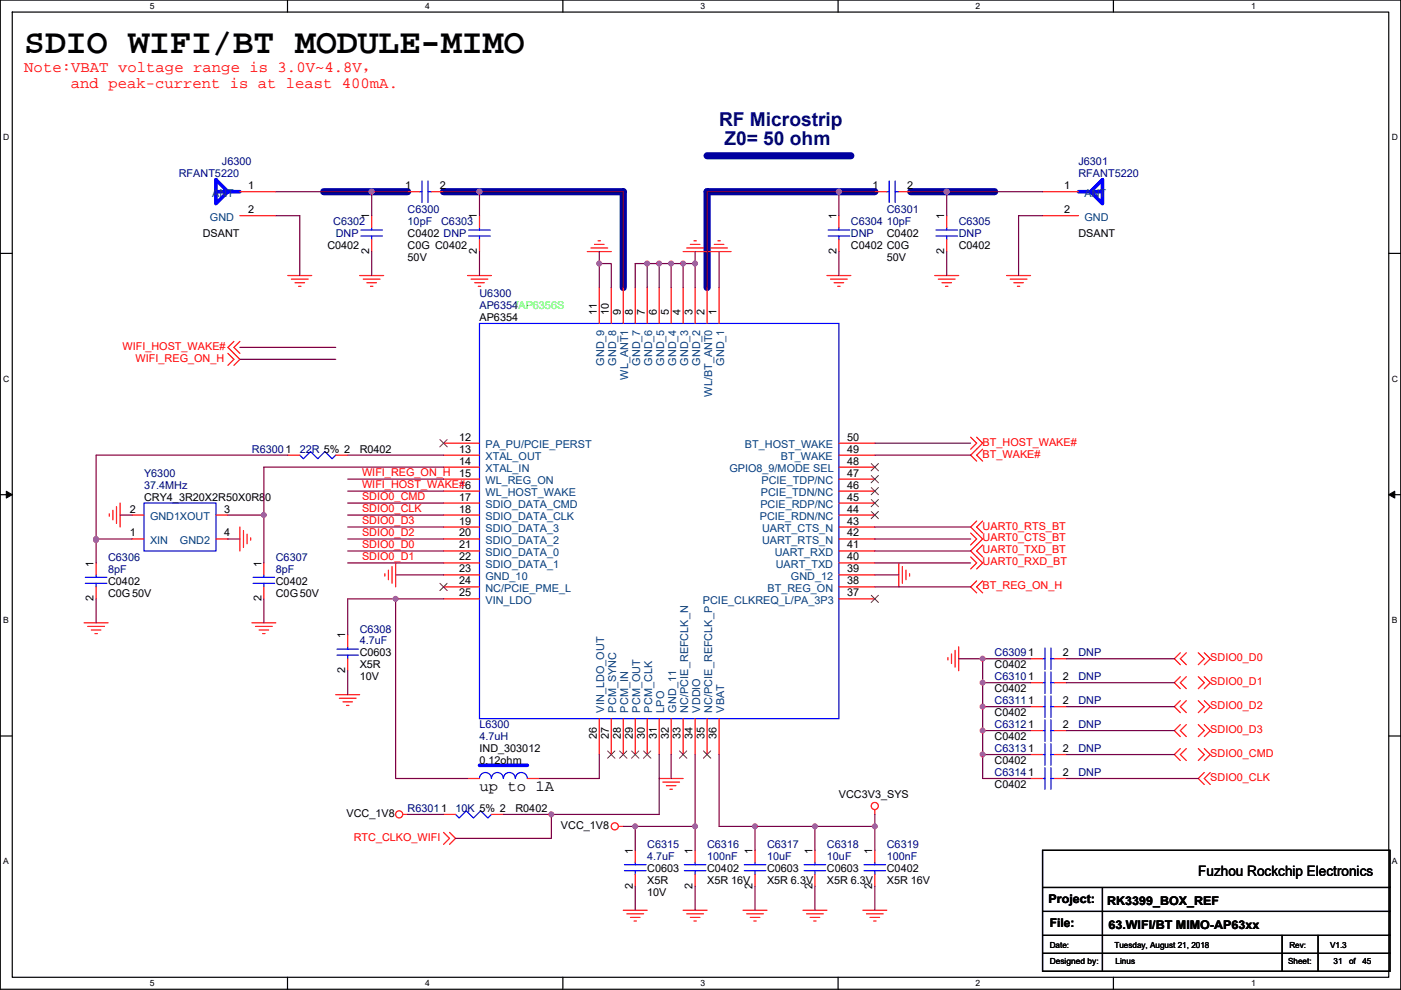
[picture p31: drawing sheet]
<svg xmlns="http://www.w3.org/2000/svg" width="297mm" height="210mm" viewBox="0 0 297 210" stroke-linecap="round" stroke-linejoin="round" font-family="sans-serif">
<defs><g id="words">
<text font-size="7.4" x="5.1" y="11.2">SDIO WIFI/BT MODULE-MIMO</text>
<g font-size="4.1" fill="#000080">
<text x="152.5" y="26.6">RF Microstrip</text>
<text x="153.6" y="30.8">Z0= 50 ohm</text>
</g>
<g font-size="3.3" fill="#f00">
<text x="5.1" y="15.4">Note:VBAT voltage range is 3.0V~4.8V，</text>
<text x="15" y="18.7">and peak-current is at least 400mA.</text>
</g>
<text font-size="3.3" x="101.7" y="167.8">up to 1A</text>
<text font-size="3" x="254.1" y="185.9">Fuzhou Rockchip Electronics</text>
<g font-size="2.5">
<text x="222.3" y="191.6">Project:</text>
<text x="234.8" y="191.9">RK3399_BOX_REF</text>
<text x="222.6" y="196.7">File:</text>
<text x="235" y="197">63.WIFI/BT MIMO-AP63xx</text>
</g>
<g font-size="2.3" fill="#000080">
<text x="47.1" y="35.1">J6300</text>
<text x="228.7" y="35.1">J6301</text>
<text x="37.9" y="37.6">RFANT5220</text>
<text x="228.7" y="37.6">RFANT5220</text>
<text x="70.7" y="47.8">C6302</text>
<text x="86.4" y="45.3">C6300</text>
<text x="86.4" y="47.8">10pF</text>
<text x="93.5" y="47.8">C6303</text>
<text x="180.4" y="47.8">C6304</text>
<text x="188" y="45.3">C6301</text>
<text x="188" y="47.8">10pF</text>
<text x="203.3" y="47.8">C6305</text>
<text x="71.2" y="50.3">DNP</text>
<text x="180.4" y="50.3">DNP</text>
<text x="203.3" y="50.3">DNP</text>
<text x="101.7" y="63">U6300</text>
<text x="101.7" y="65.6">AP6354/AP6356S</text>
<text x="30.5" y="101.1">Y6300</text>
<text x="53.4" y="96.1">R63001</text>
<text x="63.6" y="96.1">22R 5% 2</text>
<text x="30.5" y="103.7">37.4MHz</text>
<text x="22.9" y="118.9">C6306</text>
<text x="58.5" y="118.9">C6307</text>
<text x="22.9" y="121.5">8pF</text>
<text x="58.5" y="121.5">8pF</text>
<text x="76.3" y="134.2">C6308</text>
<text x="76.3" y="136.7">4.7uF</text>
<text x="210.9" y="139.2">C63091</text>
<text x="228.7" y="139.2">DNP</text>
<text x="210.9" y="149.4">C63111</text>
<text x="210.9" y="144.3">C63101</text>
<text x="228.7" y="149.4">DNP</text>
<text x="228.7" y="144.3">DNP</text>
<text x="101.7" y="154.5">L6300</text>
<text x="210.9" y="154.5">C63121</text>
<text x="228.7" y="154.5">DNP</text>
<text x="101.7" y="157">4.7uH</text>
<text x="210.9" y="159.6">C63131</text>
<text x="228.7" y="159.6">DNP</text>
<text x="210.9" y="164.6">C63141</text>
<text x="228.7" y="164.6">DNP</text>
<text x="86.4" y="172.3">R63011</text>
<text x="96.6" y="172.3">10K 5% 2</text>
<text x="137.2" y="179.9">C6315</text>
<text x="149.9" y="179.9">C6316</text>
<text x="162.6" y="179.9">C6317</text>
<text x="175.3" y="179.9">C6318</text>
<text x="188" y="179.9">C6319</text>
<text x="137.2" y="182.4">4.7uF</text>
<text x="149.9" y="182.4">100nF</text>
<text x="162.6" y="182.4">10uF</text>
<text x="175.3" y="182.4">10uF</text>
<text x="188" y="182.4">100nF</text>
</g>
<g font-size="2.3" fill="#004080">
<text x="45" y="41.7">ANT</text>
<text x="229.9" y="41.7">ANT</text>
<text x="44.5" y="46.8">GND</text>
<text x="229.9" y="46.8">GND</text>
<text x="128.1" y="77.6" transform="rotate(-90 128.1 77.6)">GND_9</text>
<text x="130.7" y="77.6" transform="rotate(-90 130.7 77.6)">GND_8</text>
<text x="135.7" y="77.6" transform="rotate(-90 135.7 77.6)">GND_7</text>
<text x="138.3" y="77.6" transform="rotate(-90 138.3 77.6)">GND_6</text>
<text x="140.8" y="77.6" transform="rotate(-90 140.8 77.6)">GND_5</text>
<text x="143.4" y="77.6" transform="rotate(-90 143.4 77.6)">GND_4</text>
<text x="145.9" y="77.6" transform="rotate(-90 145.9 77.6)">GND_3</text>
<text x="148.4" y="77.6" transform="rotate(-90 148.4 77.6)">GND_2</text>
<text x="153.5" y="77.6" transform="rotate(-90 153.5 77.6)">GND_1</text>
<text x="133.2" y="80.5" transform="rotate(-90 133.2 80.5)">WL_ANT1</text>
<text x="151" y="84.1" transform="rotate(-90 151 84.1)">WL/BT_ANT0</text>
<text x="102.9" y="95">PA_PU/PCIE_PERST</text>
<text x="157.9" y="95">BT_HOST_WAKE</text>
<text x="102.9" y="97.6">XTAL_OUT</text>
<text x="102.9" y="100.1">XTAL_IN</text>
<text x="154.6" y="100.1">GPIO8_9/MODE SEL</text>
<text x="165.6" y="97.6">BT_WAKE</text>
<text x="102.9" y="107.7">SDIO_DATA_CMD</text>
<text x="102.9" y="105.2">WL_HOST_WAKE</text>
<text x="102.9" y="102.7">WL_REG_ON</text>
<text x="161.2" y="107.7">PCIE_RDP/NC</text>
<text x="161.3" y="105.2">PCIE_TDN/NC</text>
<text x="161.5" y="102.7">PCIE_TDP/NC</text>
<text x="31.8" y="110.3">GND1XOUT</text>
<text x="102.9" y="110.3">SDIO_DATA_CLK</text>
<text x="102.9" y="112.8">SDIO_DATA_3</text>
<text x="161.1" y="110.3">PCIE_RDN/NC</text>
<text x="161.6" y="112.8">UART_CTS_N</text>
<text x="31.8" y="115.4">XIN</text>
<text x="38.2" y="115.4">GND2</text>
<text x="102.9" y="115.4">SDIO_DATA_2</text>
<text x="102.9" y="117.9">SDIO_DATA_0</text>
<text x="161.6" y="115.4">UART_RTS_N</text>
<text x="164.2" y="117.9">UART_RXD</text>
<text x="102.9" y="120.4">SDIO_DATA_1</text>
<text x="102.9" y="125.5">NC/PCIE_PME_L</text>
<text x="102.9" y="123">GND_10</text>
<text x="162.7" y="125.5">BT_REG_ON</text>
<text x="164.5" y="120.4">UART_TXD</text>
<text x="167.7" y="123">GND_12</text>
<text x="102.9" y="128.1">VIN_LDO</text>
<text x="149" y="128.1">PCIE_CLKREQ_L/PA_3P3</text>
<text x="128.1" y="151.2" transform="rotate(-90 128.1 151.2)">VIN_LDO_OUT</text>
<text x="130.7" y="151.2" transform="rotate(-90 130.7 151.2)">PCM_SYNC</text>
<text x="133.2" y="151.2" transform="rotate(-90 133.2 151.2)">PCM_IN</text>
<text x="135.7" y="151.2" transform="rotate(-90 135.7 151.2)">PCM_OUT</text>
<text x="138.3" y="151.2" transform="rotate(-90 138.3 151.2)">PCM_CLK</text>
<text x="140.8" y="151.2" transform="rotate(-90 140.8 151.2)">LPO</text>
<text x="143.4" y="151.2" transform="rotate(-90 143.4 151.2)">GND_11</text>
<text x="145.9" y="151.2" transform="rotate(-90 145.9 151.2)">NC/PCIE_REFCLK_N</text>
<text x="148.4" y="151.2" transform="rotate(-90 148.4 151.2)">VDDIO</text>
<text x="151" y="151.2" transform="rotate(-90 151 151.2)">NC/PCIE_REFCLK_P</text>
<text x="153.5" y="151.2" transform="rotate(-90 153.5 151.2)">VBAT</text>
</g>
<g font-size="2.3">
<text x="52.6" y="40.1">1</text>
<text x="85.9" y="40.1">1</text>
<text x="93.3" y="40.1">2</text>
<text x="185" y="40.1">1</text>
<text x="192.3" y="40.1">2</text>
<text x="225.6" y="40.1">1</text>
<text x="52.6" y="45.2">2</text>
<text x="78.3" y="46.5" transform="rotate(-90 78.3 46.5)">1</text>
<text x="101.1" y="46.5" transform="rotate(-90 101.1 46.5)">1</text>
<text x="177.3" y="46.5" transform="rotate(-90 177.3 46.5)">1</text>
<text x="200.2" y="46.5" transform="rotate(-90 200.2 46.5)">1</text>
<text x="225.6" y="45.2">2</text>
<text x="43" y="50.3">DSANT</text>
<text x="69.4" y="52.9">C0402</text>
<text x="78.3" y="53.9" transform="rotate(-90 78.3 53.9)">2</text>
<text x="86.4" y="50.3">C0402 DNP</text>
<text x="86.4" y="52.9">C0G C0402</text>
<text x="101.1" y="53.9" transform="rotate(-90 101.1 53.9)">2</text>
<text x="177.3" y="53.9" transform="rotate(-90 177.3 53.9)">2</text>
<text x="180.4" y="52.9">C0402 C0G</text>
<text x="188" y="50.3">C0402</text>
<text x="200.2" y="53.9" transform="rotate(-90 200.2 53.9)">2</text>
<text x="203.3" y="52.9">C0402</text>
<text x="228.7" y="50.3">DSANT</text>
<text x="86.4" y="55.4">50V</text>
<text x="188" y="55.4">50V</text>
<text x="101.7" y="68.1">AP6354</text>
<text x="126.5" y="66.8" transform="rotate(-90 126.5 66.8)">11</text>
<text x="129.1" y="66.8" transform="rotate(-90 129.1 66.8)">10</text>
<text x="131.6" y="66.8" transform="rotate(-90 131.6 66.8)">9</text>
<text x="134.2" y="66.8" transform="rotate(-90 134.2 66.8)">8</text>
<text x="136.7" y="66.8" transform="rotate(-90 136.7 66.8)">7</text>
<text x="139.2" y="66.8" transform="rotate(-90 139.2 66.8)">6</text>
<text x="141.8" y="66.8" transform="rotate(-90 141.8 66.8)">5</text>
<text x="144.3" y="66.8" transform="rotate(-90 144.3 66.8)">4</text>
<text x="146.9" y="66.8" transform="rotate(-90 146.9 66.8)">3</text>
<text x="149.4" y="66.8" transform="rotate(-90 149.4 66.8)">2</text>
<text x="151.9" y="66.8" transform="rotate(-90 151.9 66.8)">1</text>
<text x="97.3" y="93.5">12</text>
<text x="179.6" y="93.5">50</text>
<text x="76.3" y="96.1">R0402</text>
<text x="97.3" y="96">13</text>
<text x="97.3" y="98.6">14</text>
<text x="97.3" y="101.1">15</text>
<text x="179.6" y="101.1">47</text>
<text x="179.6" y="96">49</text>
<text x="179.6" y="98.6">48</text>
<text x="30.5" y="106.2">CRY4_3R20X2R50X0R80</text>
<text x="97.3" y="106.2">17</text>
<text x="97.3" y="103.6">16</text>
<text x="179.6" y="103.6">46</text>
<text x="179.6" y="106.2">45</text>
<text x="27.5" y="113.8">1</text>
<text x="27.5" y="108.7">2</text>
<text x="47.6" y="113.8">4</text>
<text x="47.6" y="108.7">3</text>
<text x="97.3" y="108.7">18</text>
<text x="97.3" y="111.3">19</text>
<text x="97.3" y="113.8">20</text>
<text x="179.6" y="108.7">44</text>
<text x="179.6" y="113.8">42</text>
<text x="179.6" y="111.3">43</text>
<text x="97.3" y="118.9">22</text>
<text x="97.3" y="116.3">21</text>
<text x="179.6" y="118.9">40</text>
<text x="179.6" y="116.3">41</text>
<text x="19.9" y="120.2" transform="rotate(-90 19.9 120.2)">1</text>
<text x="22.9" y="124">C0402</text>
<text x="55.4" y="120.2" transform="rotate(-90 55.4 120.2)">1</text>
<text x="58.5" y="124">C0402</text>
<text x="97.3" y="124">24</text>
<text x="97.3" y="121.4">23</text>
<text x="179.6" y="121.4">39</text>
<text x="179.6" y="124">38</text>
<text x="19.9" y="127.6" transform="rotate(-90 19.9 127.6)">2</text>
<text x="22.9" y="126.5">C0G50V</text>
<text x="55.4" y="127.6" transform="rotate(-90 55.4 127.6)">2</text>
<text x="58.5" y="126.5">C0G50V</text>
<text x="97.3" y="126.5">25</text>
<text x="179.6" y="126.5">37</text>
<text x="73.2" y="135.4" transform="rotate(-90 73.2 135.4)">1</text>
<text x="73.2" y="142.8" transform="rotate(-90 73.2 142.8)">2</text>
<text x="76.3" y="139.2">C0603</text>
<text x="76.3" y="141.8">X5R</text>
<text x="210.9" y="141.8">C0402</text>
<text x="225.4" y="139.2">2</text>
<text x="76.3" y="144.3">10V</text>
<text x="210.9" y="146.9">C0402</text>
<text x="225.4" y="149.4">2</text>
<text x="225.4" y="144.3">2</text>
<text x="210.9" y="151.9">C0402</text>
<text x="225.4" y="154.4">2</text>
<text x="101.7" y="159.6">IND_303012</text>
<text x="126.5" y="156.8" transform="rotate(-90 126.5 156.8)">26</text>
<text x="129.1" y="156.8" transform="rotate(-90 129.1 156.8)">27</text>
<text x="131.6" y="156.8" transform="rotate(-90 131.6 156.8)">28</text>
<text x="134.2" y="156.8" transform="rotate(-90 134.2 156.8)">29</text>
<text x="136.7" y="156.8" transform="rotate(-90 136.7 156.8)">30</text>
<text x="139.2" y="156.8" transform="rotate(-90 139.2 156.8)">31</text>
<text x="141.8" y="156.8" transform="rotate(-90 141.8 156.8)">32</text>
<text x="144.3" y="156.8" transform="rotate(-90 144.3 156.8)">33</text>
<text x="146.9" y="156.8" transform="rotate(-90 146.9 156.8)">34</text>
<text x="149.4" y="156.8" transform="rotate(-90 149.4 156.8)">35</text>
<text x="151.9" y="156.8" transform="rotate(-90 151.9 156.8)">36</text>
<text x="210.9" y="157">C0402</text>
<text x="225.4" y="159.5">2</text>
<text x="101.7" y="162.1">0.12ohm</text>
<text x="210.9" y="162.1">C0402</text>
<text x="210.9" y="167.2">C0402</text>
<text x="225.4" y="164.6">2</text>
<text x="73.5" y="173.3">VCC_1V8</text>
<text x="109.3" y="172.3">R0402</text>
<text x="177.9" y="169.2">VCC3V3_SYS</text>
<text x="118.9" y="175.8">VCC_1V8</text>
<text x="134.2" y="181.1" transform="rotate(-90 134.2 181.1)">1</text>
<text x="137.2" y="185">C0603</text>
<text x="146.9" y="181.1" transform="rotate(-90 146.9 181.1)">1</text>
<text x="149.9" y="185">C0402</text>
<text x="159.6" y="181.1" transform="rotate(-90 159.6 181.1)">1</text>
<text x="162.6" y="185">C0603</text>
<text x="172.3" y="181.1" transform="rotate(-90 172.3 181.1)">1</text>
<text x="175.3" y="185">C0603</text>
<text x="185" y="181.1" transform="rotate(-90 185 181.1)">1</text>
<text x="188" y="185">C0402</text>
<text x="134.2" y="188.5" transform="rotate(-90 134.2 188.5)">2</text>
<text x="137.2" y="187.5">X5R</text>
<text x="137.2" y="190">10V</text>
<text x="146.9" y="188.5" transform="rotate(-90 146.9 188.5)">2</text>
<text x="149.9" y="187.5">X5R 16V</text>
<text x="159.6" y="188.5" transform="rotate(-90 159.6 188.5)">2</text>
<text x="162.6" y="187.5">X5R 6.3V</text>
<text x="172.3" y="188.5" transform="rotate(-90 172.3 188.5)">2</text>
<text x="175.3" y="187.5">X5R 6.3V</text>
<text x="185" y="188.5" transform="rotate(-90 185 188.5)">2</text>
<text x="188" y="187.5">X5R 16V</text>
</g>
<g font-size="2.3" fill="#f00">
<text x="26" y="74.2">WIFI_HOST_WAKE#</text>
<text x="28.8" y="76.8">WIFI_REG_ON_H</text>
<text x="208.3" y="94.5">BT_HOST_WAKE#</text>
<text x="76.8" y="101">WIFI_REG_ON_H</text>
<text x="208.3" y="97.1">BT_WAKE#</text>
<text x="76.8" y="103.5">WIFI_HOST_WAKE#</text>
<text x="76.8" y="106.1">SDIO0_CMD</text>
<text x="76.8" y="108.6">SDIO0_CLK</text>
<text x="76.8" y="113.7">SDIO0_D2</text>
<text x="76.8" y="111.2">SDIO0_D3</text>
<text x="208.3" y="112.3">UART0_RTS_BT</text>
<text x="76.8" y="116.2">SDIO0_D0</text>
<text x="76.8" y="118.8">SDIO0_D1</text>
<text x="208.3" y="117.4">UART0_TXD_BT</text>
<text x="208.3" y="119.9">UART0_RXD_BT</text>
<text x="208.3" y="114.9">UART0_CTS_BT</text>
<text x="208.3" y="125">BT_REG_ON_H</text>
<text x="256.6" y="140.3">SDIO0_D0</text>
<text x="256.6" y="145.3">SDIO0_D1</text>
<text x="256.6" y="150.4">SDIO0_D2</text>
<text x="256.6" y="155.5">SDIO0_D3</text>
<text x="256.6" y="160.6">SDIO0_CMD</text>
<text x="256.6" y="165.7">SDIO0_CLK</text>
<text x="75" y="178.4">RTC_CLKO_WIFI</text>
</g>
<g font-size="1.8">
<text x="31.8" y="1.9">5</text>
<text x="90.1" y="1.9">4</text>
<text x="148.5" y="1.9">3</text>
<text x="206.9" y="1.9">2</text>
<text x="265.2" y="1.9">1</text>
<text x=".7" y="29.8">D</text>
<text x="295.1" y="29.8">D</text>
<text x=".7" y="81">C</text>
<text x="295.1" y="81">C</text>
<text x=".7" y="132.1">B</text>
<text x="295.1" y="132.1">B</text>
<text x=".7" y="183.3">A</text>
<text x="295.1" y="183.3">A</text>
<text x="222.6" y="201">Date:</text>
<text x="236.3" y="201">Tuesday, August 21, 2018</text>
<text x="273.4" y="201">Rev:</text>
<text x="282" y="201">V1.3</text>
<text x="31.8" y="209.2">5</text>
<text x="90.1" y="209.2">4</text>
<text x="148.5" y="209.2">3</text>
<text x="206.9" y="209.2">2</text>
<text x="222.6" y="204.6">Designed by:</text>
<text x="236.5" y="204.6">Linus</text>
<text x="265.2" y="209.2">1</text>
<text x="273.1" y="204.6">Sheet:</text>
<text x="282.8" y="204.6">31</text>
<text x="286" y="204.6">of</text>
<text x="288.9" y="204.6">45</text>
</g>
</g></defs>
<path d="M.1 0h296.9v209.8h-296.9zM2.6 2.6h291.8v204.7h-291.8z" fill="none" stroke="#000" stroke-width=".25"/>
<g fill="#fff">
<path d="M31.8 .3h1v2h-1z"/>
<path d="M31.8 207.5h1v2.1h-1z"/>
</g>
<path d="M61 0v2.6M61 207.3v2.5" fill="none" stroke="#000" stroke-width=".25"/>
<g fill="#fff">
<path d="M90.1 .3h1v2h-1z"/>
<path d="M90.1 207.5h1v2.1h-1z"/>
</g>
<path d="M119.3 0v2.6M119.3 207.3v2.5" fill="none" stroke="#000" stroke-width=".25"/>
<g fill="#fff">
<path d="M148.5 .3h1v2h-1z"/>
<path d="M148.5 207.5h1v2.1h-1z"/>
</g>
<path d="M177.7 0v2.6M177.7 207.3v2.5" fill="none" stroke="#000" stroke-width=".25"/>
<g fill="#fff">
<path d="M206.9 .3h1v2h-1z"/>
<path d="M206.9 207.5h1v2.1h-1z"/>
</g>
<path d="M236.1 0v2.6M236.1 207.3v2.5" fill="none" stroke="#000" stroke-width=".25"/>
<g fill="#fff">
<path d="M265.2 .3h1v2h-1z"/>
<path d="M265.2 207.5h1v2.1h-1z"/>
<path d="M.7 28.2h1.3v2h-1.3z"/>
<path d="M295.1 28.2h1.3v2h-1.3z"/>
<path d="M.7 79.3h1.3v2.1h-1.3z"/>
<path d="M295.1 79.3h1.3v2.1h-1.3z"/>
</g>
<path d="M.1 53.7h2.5M294.4 53.7h2.6" fill="none" stroke="#000" stroke-width=".25"/>
<g fill="#fff">
<path d="M.7 130.5h1.2v2h-1.2z"/>
<path d="M295.1 130.5h1.2v2h-1.2z"/>
</g>
<path d="M.1 104.9h2.5M294.4 104.9h2.6" fill="none" stroke="#000" stroke-width=".25"/>
<path d="M1.3 104.2l1.3 .7-1.3 .7zM294.4 104.9l1.3-.7v1.4z" fill="#000" stroke="#000" stroke-width=".21"/>
<g fill="#fff">
<path d="M.7 181.7h1.2v2h-1.2z"/>
<path d="M295.1 181.7h1.2v2h-1.2z"/>
</g>
<path d="M.1 156.1h2.5M294.4 156.1h2.6M221 180.4h73.7v25.6h-73.7zM221 188.2h73.7M221 193.3h73.7M221 198.4h73.7M233.7 188.2v17.8M271.8 198.4v7.6M279.5 198.4v7.6M221 202.2h73.7" fill="none" stroke="#000" stroke-width=".25"/>
<path d="M149.9 33h30.5M68.6 40.7h17.8M94 40.7h38.1v20.3M185.5 40.7h-35.6v20.3M193.1 40.7h17.8" fill="none" stroke="#0000a0" stroke-width="1.5"/>
<g fill="none" stroke="#f00" stroke-width=".25">
<path d="M50.9 40.7h7.6M50.9 45.7h7.6M61 58.4h5.1M61.8 59.2h3.5M62.5 60h2.1M76.3 58.4h5M77 59.2h3.6M77.8 60h2M78.8 45.7v2.6M78.8 50.8v2.6M86.4 40.7h2.6M91.5 40.7h2.5"/>
<path d="M99.1 58.4h5.1M99.9 59.2h3.5M100.6 60h2.1M101.7 45.7v2.6M101.7 50.8v2.6M124.5 53.4h5.1M125.3 52.6h3.5M126 51.8h2.1M126.8 51.1h.5M144.8 53.4h10.2M145.6 52.6h3.6M146.4 51.8h2"/>
<path d="M147.1 51.1h.5M150.7 52.6h3.5M151.4 51.8h2.1M152.2 51.1h.5M175.3 58.4h5.1M176.1 59.2h3.5M176.8 60h2.1M177.9 45.7v2.6M177.9 50.8v2.6M185.5 40.7h2.5M190.6 40.7h2.5M198.2 58.4h5.1"/>
<path d="M198.9 59.2h3.6M199.7 60h2M200.7 45.7v2.6M200.7 50.8v2.6M213.4 58.4h5.1M214.2 59.2h3.5M214.9 60h2.1M221 40.7h7.7M221 45.7h7.7M48.3 75l1.3 1.2-1.3 1.3M49.6 72.4l-1.3 1.3 2.6 2.5-1.3 1.3M50.9 72.4l-1.3 1.3 1.3 1.3"/>
<path d="M63.3 60.7h.5M78.5 60.7h.6M101.4 60.7h.5M127.1 61v7.6M129.6 61v7.6M132.1 61v7.6M134.7 61v7.6M137.2 61v7.6M139.8 61v7.6M142.3 61v7.6M144.8 61v7.6M147.4 61v7.6"/>
<path d="M149.9 61v7.6M152.5 61v7.6M177.6 60.7h.5M200.5 60.7h.5M215.7 60.7h.5M61 96.5h2.6M71.2 96.5h2.5M94 96.5h7.7M94 99.1h7.7M94 94h7.7M177.9 99.1h7.6M177.9 96.5h7.6"/>
<path d="M177.9 94h7.6M205.8 92.7l1.3 1.3-1.3 1.3M207.1 92.7l1.2 1.3-2.5 2.5 1.3 1.3M208.3 95.3l-1.2 1.2 1.2 1.3M20.4 119.4v2.5M23.2 109v.5M23.9 108.2v2.1M24.7 107.5v3.5M25.5 106.7v5.1M28 114.3h2.5M28 109.2h2.5M45.8 109.2h2.5"/>
<path d="M45.8 114.3h2.5M50.9 111.8v5.1M51.6 112.5v3.6M52.4 113.3v2M53.1 114.1v.5M55.9 119.4v2.5M83.9 119.4v5.1M94 119.4h7.7M94 109.2h7.7M94 106.7h7.7M94 104.2h7.7M94 111.8h7.7"/>
<path d="M94 101.6h7.7M94 114.3h7.7M94 116.9h7.7M177.9 119.4h7.6M177.9 114.3h7.6M177.9 111.8h7.6M177.9 116.9h7.6M177.9 109.2h7.6M177.9 106.7h7.6M177.9 104.2h7.6M177.9 101.6h7.6M190.6 119.4v5.1"/>
<path d="M205.8 118.1l1.3 1.3-1.3 1.3M205.8 113.1l1.3 1.2-1.3 1.3M207.1 110.5l-1.3 1.3 2.5 2.5-2.5 2.6 2.5 2.5-1.2 1.3M208.3 110.5l-1.2 1.3 1.2 1.3M208.3 115.6l-1.2 1.3 1.2 1.2M17.8 132.1h5.1M18.6 132.9h3.6M19.4 133.6h2M20.1 134.4h.5M20.4 124.5v2.5M53.4 132.1h5.1M54.2 132.9h3.5"/>
<path d="M54.9 133.6h2.1M55.7 134.4h.5M55.9 124.5v2.5M73.7 134.6v2.6M73.7 139.7v2.6M81.6 121.7v.5M82.4 120.9v2.1M83.1 120.2v3.5M94 127h7.7M94 124.5h7.7M94 121.9h7.7M177.9 127h7.6"/>
<path d="M177.9 121.9h7.6M177.9 124.5h7.6M191.3 120.2v3.5M192.1 120.9v2.1M192.8 121.7v.5M201 139.5v.5M201.7 138.7v2M202.5 137.9v3.6M203.3 137.2v5.1M207.1 123.2l-1.3 1.3 1.3 1.3M208.3 123.2l-1.2 1.3 1.2 1.3M218.5 139.7h2.5"/>
<path d="M223.6 139.7h2.5M250.3 138.5l-1.3 1.2 1.3 1.3M251.5 138.5l-1.2 1.2 1.2 1.3M254.1 138.5l1.2 1.2-1.2 1.3M255.3 138.5l1.3 1.2-1.3 1.3M71.2 147.3h5.1M71.9 148.1h3.6M72.7 148.9h2M73.5 149.6h.5M127.1 152.4v7.6M129.6 152.4v7.6M132.1 152.4v7.6"/>
<path d="M134.7 152.4v7.6M137.2 152.4v7.6M139.8 152.4v7.6M142.3 152.4v7.6M144.8 152.4v7.6M147.4 152.4v7.6M149.9 152.4v7.6M152.5 152.4v7.6M218.5 155h2.5M218.5 149.9h2.5M218.5 144.8h2.5M223.6 155h2.5"/>
<path d="M223.6 149.9h2.5M223.6 144.8h2.5M250.3 143.5l-1.3 1.3 1.3 1.3M250.3 148.6l-1.3 1.3 1.3 1.3M250.3 153.7l-1.3 1.3 1.3 1.2M250.3 158.8l-1.3 1.2 1.3 1.3M251.5 143.5l-1.2 1.3 1.2 1.3M251.5 148.6l-1.2 1.3 1.2 1.3M251.5 153.7l-1.2 1.3 1.2 1.2M251.5 158.8l-1.2 1.2 1.2 1.3M254.1 143.5l1.2 1.3-1.2 1.3M254.1 148.6l1.2 1.3-1.2 1.3"/>
<path d="M254.1 153.7l1.2 1.3-1.2 1.2M254.1 158.8l1.2 1.2-1.2 1.3M255.3 143.5l1.3 1.3-1.3 1.3M255.3 148.6l1.3 1.3-1.3 1.3M255.3 153.7l1.3 1.3-1.3 1.2M255.3 158.8l1.3 1.2-1.3 1.3M85.4 172.7h1M94 176.6l1.3 1.2-1.3 1.3M94 172.7h2.6M95.3 176.6l1.3 1.2-1.3 1.3M99.1 165.1h2.6M104.2 172.7h2.5"/>
<path d="M111.8 165.1h2.6M131.1 175.3h1M139.8 165.1h5M140.5 165.9h3.6M141.3 166.6h2M142 167.4h.6M185.5 171.7v1M218.5 160h2.5M218.5 165.1h2.5M223.6 160h2.5M223.6 165.1h2.5M255.3 163.9l-1.2 1.2 1.2 1.3"/>
<path d="M256.6 163.9l-1.3 1.2 1.3 1.3M132.1 193.1h5.1M132.9 193.8h3.6M133.7 194.6h2M134.4 195.3h.5M134.7 180.4v2.5M134.7 185.4v2.6M144.8 193.1h5.1M145.6 193.8h3.6M146.4 194.6h2M147.1 195.3h.5M147.4 180.4v2.5"/>
<path d="M147.4 185.4v2.6M157.5 193.1h5.1M158.3 193.8h3.6M159.1 194.6h2M159.8 195.3h.5M160.1 180.4v2.5M160.1 185.4v2.6M170.2 193.1h5.1M171 193.8h3.6M171.8 194.6h2M172.5 195.3h.5M172.8 180.4v2.5"/>
<path d="M172.8 185.4v2.6M182.9 193.1h5.1M183.7 193.8h3.6M184.5 194.6h2M185.2 195.3h.5M185.5 180.4v2.5M185.5 185.4v2.6"/>
<circle cx="84.6" cy="172.7" r=".76"/>
<circle cx="130.3" cy="175.3" r=".76"/>
<circle cx="185.5" cy="170.9" r=".76"/>
</g>
<g fill="none" stroke="#00f" stroke-width=".25">
<path d="M89.5 38.4v4.5M90.7 38.4v4.5M188.5 38.4v4.5M189.8 38.4v4.5M76.5 50.1h4.6M76.5 48.8h4.6M78.8 48.3v.5M78.8 50.1v.7M89 40.7h.5M90.7 40.7h.8M99.4 50.1h4.5M99.4 48.8h4.5"/>
<path d="M101.7 48.3v.5M101.7 50.1v.7M175.6 50.1h4.5M175.6 48.8h4.5M177.9 48.3v.5M177.9 50.1v.7M188 40.7h.5M189.8 40.7h.8M198.4 50.1h4.6M198.4 48.8h4.6M200.7 48.3v.5M200.7 50.1v.7"/>
<path d="M101.7 68.6h76.2v83.8h-76.2zM63.6 96.5l.7 .8 1.5-1.5 1.6 1.5 1.5-1.5 1.5 1.5 .8-.8M30.5 106.7h15.3v10.2h-15.3zM18.1 123.7h4.6M18.1 122.4h4.6M20.4 121.9v.5M20.4 123.7v.8M53.7 123.7h4.5M53.7 122.4h4.5M55.9 121.9v.5M55.9 123.7v.8M71.4 139h4.6"/>
<path d="M71.4 137.7h4.6M73.7 137.2v.5M73.7 139v.7M221 139.7h.5M221.5 137.4v4.6M222.8 137.4v4.6M222.8 139.7h.8M221 155h.5M221 149.9h.5M221 144.8h.5M221.5 157.8v4.5M221.5 152.7v4.5"/>
<path d="M221.5 147.6v4.6M221.5 142.5v4.6M222.8 157.8v4.5M222.8 152.7v4.5M222.8 147.6v4.6M222.8 142.5v4.6M222.8 155h.8M222.8 149.9h.8M222.8 144.8h.8M96.6 172.7l.7 .8 1.6-1.5 1.5 1.5 1.5-1.5 1.5 1.5 .8-.8M101.7 165.1a1.26 1.26 0 0 1 1.2-1.2 1.26 1.26 0 0 1 1.3 1.2M104.2 165.1a1.26 1.26 0 0 1 1.3-1.2 1.26 1.26 0 0 1 1.2 1.2"/>
<path d="M106.7 165.1a1.26 1.26 0 0 1 1.3-1.2 1.26 1.26 0 0 1 1.3 1.2M109.3 165.1a1.26 1.26 0 0 1 1.2-1.2 1.26 1.26 0 0 1 1.3 1.2M221 160h.5M221 165.1h.5M221.5 162.8v4.6M222.8 162.8v4.6M222.8 160h.8M222.8 165.1h.8M132.4 184.7h4.6M132.4 183.4h4.6M134.7 182.9v.5M134.7 184.7v.7"/>
<path d="M145.1 184.7h4.6M145.1 183.4h4.6M147.4 182.9v.5M147.4 184.7v.7M157.8 184.7h4.6M157.8 183.4h4.6M160.1 182.9v.5M160.1 184.7v.7M170.5 184.7h4.6M170.5 183.4h4.6M172.8 182.9v.5M172.8 184.7v.7"/>
<path d="M183.2 184.7h4.6M183.2 183.4h4.6M185.5 182.9v.5M185.5 184.7v.7"/>
</g>
<path d="M45.8 38.1l2.5 2.6-2.5 2.5zM233.7 38.1v5.1l-2.5-2.5zM45.8 40.7h5.1M228.7 40.7h5M101.7 162.3h10.1" fill="none" stroke="#00f" stroke-width=".76"/>
<g fill="none" stroke="#804000" stroke-width=".21">
<path d="M93.3 93.2l1.5 1.6M94.8 93.2l-1.5 1.6M184.7 98.3l1.6 1.6M186.2 98.3l-1.5 1.6M184.7 108.5l1.6 1.5M184.7 105.9l1.6 1.6M184.7 103.4l1.6 1.5M184.7 100.9l1.6 1.5M186.2 108.5l-1.5 1.5M186.2 105.9l-1.5 1.6M186.2 103.4l-1.5 1.5M186.2 100.9l-1.5 1.5"/>
<path d="M93.3 123.7l1.5 1.6M94.8 123.7l-1.5 1.6M184.7 126.3l1.6 1.5M186.2 126.3l-1.5 1.5M128.8 159.3l1.6 1.5M130.4 159.3l-1.6 1.5M131.4 159.3l1.5 1.5M132.9 159.3l-1.5 1.5M133.9 159.3l1.6 1.5M135.4 159.3l-1.5 1.5M136.5 159.3l1.5 1.5M138 159.3l-1.6 1.5"/>
<path d="M144.1 159.3l1.5 1.5M145.6 159.3l-1.5 1.5M149.2 159.3l1.5 1.5M150.7 159.3l-1.6 1.5"/>
</g>
<g fill="none" stroke="#800040" stroke-width=".25">
<path d="M58.5 45.7h5.1v12.7M58.5 40.7h27.9M78.8 40.7v5M78.8 53.4v5M94 40.7h7.7M101.7 40.7v5M101.7 53.4v5M101.7 40.7h30.4v20.3M127.1 53.4v2.5M127.1 55.9v5.1M127.1 55.9h2.5v5.1M137.2 55.9h-2.5v5.1"/>
<path d="M137.2 55.9v5.1M137.2 55.9h2.6M139.8 55.9v5.1M139.8 55.9h2.5M142.3 55.9v5.1M142.3 55.9h2.5M144.8 55.9v5.1M144.8 55.9h2.6M147.4 55.9v5.1M147.4 53.4v2.5M152.5 53.4v7.6M177.9 53.4v5"/>
<path d="M177.9 40.7h7.6M177.9 40.7v5M177.9 40.7h-28v20.3M193.1 40.7h7.6M200.7 40.7v5M200.7 53.4v5M200.7 40.7h20.3M221 45.7h-5v12.7M50.9 73.7h20.3M50.9 76.2h20.3M61 96.5h-40.6v17.8M73.7 96.5h20.3"/>
<path d="M94 99.1h-38.1v10.1M185.5 96.5h20.3M185.5 94h20.3M20.1 114.6h.3M20.4 114.3v.3M20.4 114.3h7.6M20.4 114.6v4.8M25.5 109.2h2.5M48.3 109.2h7.6M48.3 114.3h2.6M55.9 109.2v10.2M73.7 104.2h20.3"/>
<path d="M73.7 106.7h20.3M73.7 109.2h20.3M73.7 114.3h20.3M73.7 111.8h20.3M73.7 116.9h20.3M73.7 119.4h20.3M73.7 101.6h20.3M185.5 116.9h20.3M185.5 119.4h20.3M185.5 114.3h20.3M185.5 111.8h20.3M20.4 127v5.1"/>
<path d="M55.9 127v5.1M73.7 134.6v-7.6h10.2v38.1h15.2M83.9 121.9h10.1M83.9 127h10.1M185.5 124.5h20.3M185.5 121.9h5.1M203.3 139.7h5M208.3 139.7h10.2M208.3 139.7v5.1M226.1 139.7h22.9M73.7 142.3v5M208.3 149.9h10.2"/>
<path d="M208.3 155h10.2M208.3 144.8h10.2M208.3 149.9v5.1M208.3 144.8v5.1M208.3 155v5M226.1 149.9h22.9M226.1 155h22.9M226.1 144.8h22.9M86.4 172.7h7.6M106.7 172.7h10.2M116.9 172.7v5.1h-20.3M127.1 160v5.1h-12.7"/>
<path d="M132.1 175.3h2.6v5.1M134.7 175.3h12.7M139.8 160v12.7h-22.9M142.3 160v5.1M147.4 160v15.3M147.4 175.3v5.1M152.5 160v15.3h7.6M160.1 175.3v5.1M160.1 175.3h12.7M172.8 175.3v5.1M172.8 175.3h12.7M185.5 175.3v5.1"/>
<path d="M185.5 172.7v2.6M208.3 160h10.2M208.3 160v5.1h10.2M226.1 160h22.9M226.1 165.1h28M134.7 188v5.1M147.4 188v5.1M160.1 188v5.1M172.8 188v5.1M185.5 188v5.1"/>
</g>
<g fill="#f0f" stroke="#f0f" stroke-width=".25">
<circle cx="137.2" cy="55.9" r=".5"/>
<circle cx="144.8" cy="55.9" r=".5"/>
<circle cx="142.3" cy="55.9" r=".5"/>
<circle cx="139.7" cy="55.9" r=".5"/>
<circle cx="20.4" cy="114.3" r=".5"/>
<circle cx="20.4" cy="114.6" r=".5"/>
<circle cx="55.9" cy="109.2" r=".5"/>
<circle cx="83.9" cy="127" r=".5"/>
<circle cx="116.9" cy="172.7" r=".5"/>
<circle cx="127" cy="55.9" r=".5"/>
<circle cx="147.4" cy="55.9" r=".5"/>
<circle cx="200.7" cy="40.6" r=".5"/>
<circle cx="208.3" cy="144.8" r=".5"/>
<circle cx="208.3" cy="149.9" r=".5"/>
<circle cx="208.3" cy="160" r=".5"/>
<circle cx="208.3" cy="154.9" r=".5"/>
<circle cx="208.3" cy="139.7" r=".5"/>
<circle cx="78.8" cy="40.6" r=".5"/>
<circle cx="160.1" cy="175.3" r=".5"/>
<circle cx="172.8" cy="175.3" r=".5"/>
<circle cx="185.5" cy="175.3" r=".5"/>
<circle cx="101.6" cy="40.6" r=".5"/>
<circle cx="134.7" cy="175.3" r=".5"/>
<circle cx="147.4" cy="175.3" r=".5"/>
<circle cx="177.8" cy="40.6" r=".5"/>
</g>
<use href="#words"/>
</svg>
